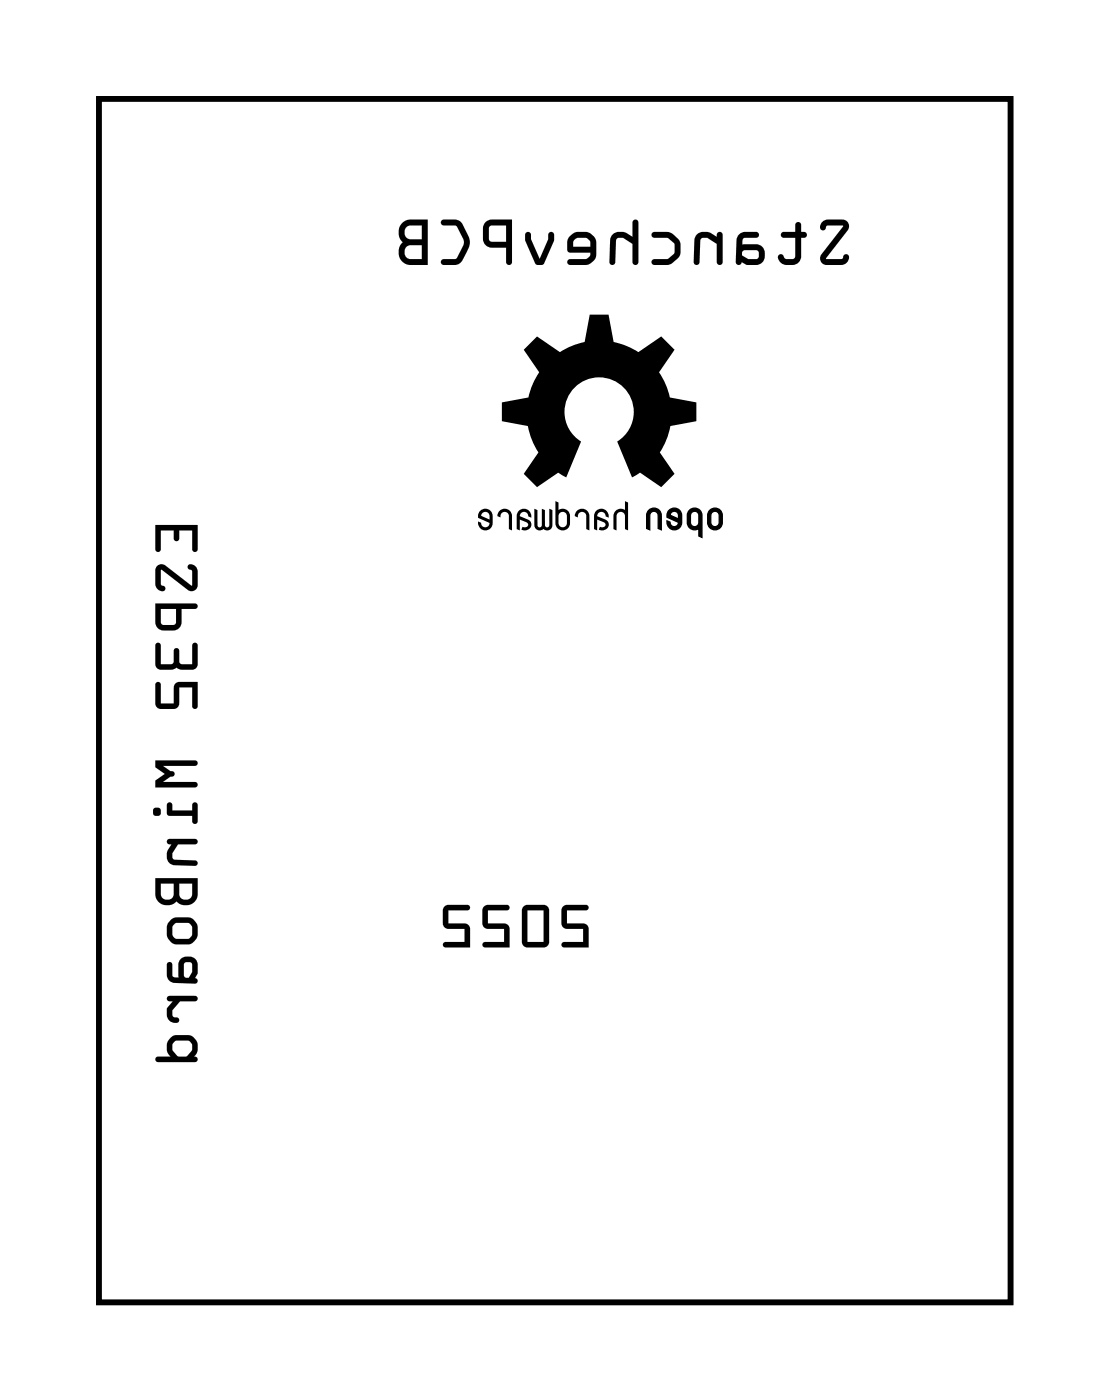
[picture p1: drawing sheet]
<svg xmlns="http://www.w3.org/2000/svg" width="41mm" height="52mm" viewBox="0 0 41 52" stroke-linecap="round" stroke-linejoin="round" font-family="sans-serif">
<path d="M3.6 3.6h33.6v44.3h-33.6z" fill="none" stroke="#000" stroke-width=".2"/>
<g fill="#000">
<path d="M18.4 18.8l.3-.1 .1 .2v.6h-.1v-.5a.16 .16 0 0 0-.2-.2 .16 .16 0 0 0-.1 .2h-.1zM19.1 18.8l.3-.1 .1 .3h-.1a.15 .15 0 0 0-.1-.2 .15 .15 0 0 0-.2 .2l.4 .2a.23 .23 0 0 1 0 .3 .23 .23 0 0 1-.3 0v-.1l.2-.1-.3-.2v.4h-.1zM19.3 12.9l.4-.5 .9 .6 .9-.4 .2-1h.7l.2 1 .9 .4 .8-.6 .5 .5-.6 .8 .4 .9 1 .2v.7l-1 .2-.3 .9 .5 .8-.5 .5-.8-.5-.3 .2-.5-1.4a1.27 1.27 0 0 0 .3-1.9 1.27 1.27 0 0 0-1.9 0 1.27 1.27 0 0 0 .3 1.9l-.6 1.4-.3-.2-.8 .5-.4-.5 .5-.8-.4-.9-.9-.2v-.7l.9-.2 .4-.9zM19.6 18.7l.2 .1v.5v.1l.1-.1v-.6l.1 .1v.5l.1 .1 .1-.1v-.6l.1 .1v.7h-.6zM21.2 18.8l.3-.1 .2 .2v.6h-.1v-.5a.16 .16 0 0 0-.2-.2 .16 .16 0 0 0-.2 .2h-.1zM21.9 18.8l.3-.1 .2 .3h-.1a.15 .15 0 0 0-.2-.2 .15 .15 0 0 0-.1 .2l.3 .2a.23 .23 0 0 1 0 .3 .23 .23 0 0 1-.3 0l.1-.1 .2-.1-.3-.2v.4h-.2zM23 18.4l.1 .1v1h-.1v-.5a.15 .15 0 0 0-.2-.2 .15 .15 0 0 0-.1 .2v.5h-.1v-.6l.1-.2 .3 .1zM23.9 18.8l.2-.1 .2 .2v.6l-.1-.1v-.4a.15 .15 0 0 0-.2-.2 .15 .15 0 0 0-.1 .2v.5l-.1-.1z"/>
<path d="M3.6 3.6h33.6v44.3h-33.6zM3.6 3.6v44.3h33.6v-44.3z"/>
<path d="M5.7 19.3v.9a.1 .1 0 0 0 .1 .1 .1 .1 0 0 0 .1-.1v-.7h.5v.3a.1 .1 0 0 0 .1 .1 .1 .1 0 0 0 .1-.1v-.3h.5v.7a.1 .1 0 0 0 .1 .1 .1 .1 0 0 0 .1-.1v-.9zM5.8 20.8l-.1 .8 .3 .2a.14 .14 0 0 0 .1-.2 .14 .14 0 0 0-.2-.1v-.5l1 .7h.3v-.8l-.2-.1a.14 .14 0 0 0-.1 .1 .14 .14 0 0 0 .2 .1l-.1 .6-.9-.8zM5.7 22.2v.8l.3 .2 .6-.1 .1-.2v-.5h.5a.1 .1 0 0 0 .1-.1 .1 .1 0 0 0-.1-.1zM5.9 22.4h.6l-.1 .6h-.5zM5.7 23.7v.7l.2 .2h.6h.6l.2-.2v-.7a.1 .1 0 0 0-.1-.1 .1 .1 0 0 0-.1 .1v.7h-.5v-.5a.1 .1 0 0 0-.1-.1 .1 .1 0 0 0-.1 .1v.5h-.5v-.7zM5.7 25.1v.8l.1 .2 .7-.1 .1-.7h.5v.7a.1 .1 0 0 0 .1 .1 .1 .1 0 0 0 .1-.1v-.9h-.9v.8h-.5v-.8zM5.7 28v.2l.4 .3-.4 .2v.3h1.5a.1 .1 0 0 0 .1-.1 .1 .1 0 0 0-.1-.1h-1.2l.3-.2a.11 .11 0 0 0 .1-.1 .11 .11 0 0 0-.1-.1l-.3-.2h1.2a.1 .1 0 0 0 .1-.1 .1 .1 0 0 0-.1-.1zM6.2 29.5v.5h.9v.2a.1 .1 0 0 0 .1 .1 .1 .1 0 0 0 .1-.1v-.6a.1 .1 0 0 0-.1-.1 .1 .1 0 0 0-.1 .1v.2h-.8v-.2zM5.6 29.9a.16 .16 0 0 0 .3 0 .16 .16 0 0 0-.3 0zM6.2 30.9v.1l.1 .1a.43 .43 0 0 0-.2 .4 .43 .43 0 0 0 .3 .3l.8 .1a.1 .1 0 0 0 .1-.1 .1 .1 0 0 0-.1-.1l-.8-.1-.1-.1 .2-.4h.7a.1 .1 0 0 0 .1-.1 .1 .1 0 0 0-.1-.1zM5.7 32.3v.6a.44 .44 0 0 0 .3 .4 .44 .44 0 0 0 .5-.1l.4 .1a.41 .41 0 0 0 .4-.4v-.6zM6.6 32.5h.5v.4a.24 .24 0 0 1-.3 .2 .24 .24 0 0 1-.2-.2zM5.9 32.5h.5v.4a.24 .24 0 0 1-.2 .2 .24 .24 0 0 1-.3-.2zM6.1 34.3a.6 .6 0 0 0 1.2 0 .6 .6 0 0 0-1.2 0zM6.4 34h.6l.1 .1-.1 .3-.1 .1h-.5l-.1-.1zM6.2 35.4l-.1 .5 .1 .2 .2 .1h.8a.1 .1 0 0 0 .1-.1 .1 .1 0 0 0-.1-.1l.1-.2v-.3a.36 .36 0 0 0-.4-.3 .36 .36 0 0 0-.3 .3v.4a.11 .11 0 0 1-.2 .1 .11 .11 0 0 1-.1-.1v-.4zM6.8 35.4l.3 .1v.3l-.2 .2-.1-.1zM6.2 36.7v.1h.2l-.2 .3a.37 .37 0 0 0 0 .4 .37 .37 0 0 0 .3 .1 .14 .14 0 0 0 0-.2 .14 .14 0 0 0-.1 0l-.1-.2 .3-.4h.6a.1 .1 0 0 0 .1-.1 .1 .1 0 0 0-.1-.1zM6.3 38.2l-.2 .3 .1 .2 .1 .2h-.5a.1 .1 0 0 0-.1 .1 .1 .1 0 0 0 .1 .1h1.4a.1 .1 0 0 0 .1-.1 .11 .11 0 0 0-.2-.1l.2-.3v-.2l-.2-.2-.2-.1h-.5zM6.4 38.3h.6l.1 .1v.2l-.2 .3h-.4l-.2-.3z"/>
<path d="M5.7 19.3v.9a.1 .1 0 0 0 .1 .1 .1 .1 0 0 0 .1-.1v-.7h.5v.3a.1 .1 0 0 0 .1 .1 .1 .1 0 0 0 .1-.1v-.3h.5v.7a.1 .1 0 0 0 .1 .1 .1 .1 0 0 0 .1-.1v-.9zM5.7 19.3h1.6v.9a.1 .1 0 0 1-.1 .1 .1 .1 0 0 1-.1-.1v-.7h-.5v.3a.1 .1 0 0 1-.1 .1 .1 .1 0 0 1-.1-.1v-.3h-.5v.7a.1 .1 0 0 1-.1 .1 .1 .1 0 0 1-.1-.1zM5.8 20.8l-.1 .8 .3 .2a.14 .14 0 0 0 .1-.2 .14 .14 0 0 0-.2-.1v-.5l1 .7h.3v-.8l-.2-.1a.14 .14 0 0 0-.1 .1 .14 .14 0 0 0 .2 .1l-.1 .6-.9-.8zM5.8 20.8h.3l.9 .8v-.6a.11 .11 0 0 1-.1-.1 .11 .11 0 0 1 .1-.1l.2 .1v.8h-.3l-1-.7 .1 .5a.11 .11 0 0 1 .1 .1 .11 .11 0 0 1-.1 .2l-.3-.2zM5.7 22.2v.8l.3 .2 .6-.1 .1-.2v-.5h.5a.1 .1 0 0 0 .1-.1 .1 .1 0 0 0-.1-.1zM5.7 22.2h1.5a.1 .1 0 0 1 .1 .1 .1 .1 0 0 1-.1 .1h-.5v.5l-.1 .2-.6 .1-.3-.2zM5.9 22.4h.6l-.1 .6h-.5zM5.9 22.4v.6h.5l.1-.6zM5.7 23.7v.7l.2 .2h.6h.6l.2-.2v-.7a.1 .1 0 0 0-.1-.1 .1 .1 0 0 0-.1 .1v.7h-.5v-.5a.1 .1 0 0 0-.1-.1 .1 .1 0 0 0-.1 .1v.5h-.5v-.7zM5.7 23.7h.2v.7h.5v-.5a.1 .1 0 0 1 .1-.1 .1 .1 0 0 1 .1 .1v.5h.5v-.7a.1 .1 0 0 1 .1-.1 .1 .1 0 0 1 .1 .1v.7l-.2 .2h-.4h-.2h-.6l-.2-.2zM5.7 25.1v.8l.1 .2 .7-.1 .1-.7h.5v.7a.1 .1 0 0 0 .1 .1 .1 .1 0 0 0 .1-.1v-.9h-.9v.8h-.5v-.7zM5.7 25.1h.2v.8h.5v-.8h.9v.9a.1 .1 0 0 1-.1 .1 .1 .1 0 0 1-.1-.1v-.7h-.5l-.1 .7-.7 .1-.1-.2zM5.7 28v.2l.4 .3-.4 .2v.3h1.5a.1 .1 0 0 0 .1-.1 .1 .1 0 0 0-.1-.1h-1.2l.3-.2a.11 .11 0 0 0 .1-.1 .11 .11 0 0 0-.1-.1l-.3-.2h1.2a.1 .1 0 0 0 .1-.1 .1 .1 0 0 0-.1-.1zM5.7 28h1.5a.1 .1 0 0 1 .1 .1 .1 .1 0 0 1-.1 .1h-1.2l.3 .2a.11 .11 0 0 1 .1 .1 .11 .11 0 0 1-.1 .1l-.3 .2h1.2a.1 .1 0 0 1 .1 .1 .1 .1 0 0 1-.1 .1h-1.5v-.3l.4-.2-.4-.3zM6.2 29.5v.5h.9v.2a.1 .1 0 0 0 .1 .1 .1 .1 0 0 0 .1-.1v-.6a.1 .1 0 0 0-.1-.1 .1 .1 0 0 0-.1 .1v.2h-.8v-.2zM6.2 29.5l.1 .1v.2h.8v-.2a.1 .1 0 0 1 .1-.1 .1 .1 0 0 1 .1 .1v.6a.1 .1 0 0 1-.1 .1 .1 .1 0 0 1-.1-.1v-.2h-.9zM5.6 29.9a.16 .16 0 0 0 .3 0 .16 .16 0 0 0-.3 0zM5.6 29.9a.16 .16 0 0 1 .3 0 .16 .16 0 0 1-.3 0zM6.2 30.9v.1l.1 .1-.1 .2a.39 .39 0 0 0 .2 .5l.8 .1a.1 .1 0 0 0 .1-.1 .1 .1 0 0 0-.1-.1l-.8-.1-.1-.1 .2-.4h.7a.1 .1 0 0 0 .1-.1 .1 .1 0 0 0-.1-.1zM6.2 30.9h1a.1 .1 0 0 1 .1 .1 .1 .1 0 0 1-.1 .1h-.7l-.2 .3 .1 .2 .8 .1a.1 .1 0 0 1 .1 .1 .1 .1 0 0 1-.1 .1l-.8-.1a.43 .43 0 0 1-.3-.3 .43 .43 0 0 1 .2-.4l-.1-.1zM5.7 32.3v.6a.45 .45 0 0 0 .3 .4 .45 .45 0 0 0 .5-.1 .45 .45 0 0 0 .5 .1 .45 .45 0 0 0 .3-.4v-.6zM5.7 32.3h1.6v.6a.44 .44 0 0 1-.3 .4 .44 .44 0 0 1-.5-.1l-.4 .1a.41 .41 0 0 1-.4-.4zM6.6 32.5h.5v.4a.24 .24 0 0 1-.3 .2 .24 .24 0 0 1-.2-.2zM6.6 32.5v.4a.24 .24 0 0 0 .2 .2 .24 .24 0 0 0 .3-.2v-.4zM5.9 32.5h.5v.4a.24 .24 0 0 1-.2 .2 .24 .24 0 0 1-.3-.2zM5.9 32.5v.4a.24 .24 0 0 0 .3 .2 .24 .24 0 0 0 .2-.2v-.4zM6.3 33.8l-.2 .3v.3l.2 .2 .2 .1h.4l.3-.1 .1-.5-.2-.2-.2-.1h-.5zM6.1 34.3a.6 .6 0 0 1 1.2 0 .6 .6 0 0 1-1.2 0zM6.4 34h.6l.1 .1-.1 .3-.1 .1h-.5l-.1-.1zM6.4 34l-.1 .4 .1 .1h.5l.1-.1 .1-.3-.1-.1zM6.2 35.4l-.1 .5 .1 .2 .2 .1h.8a.1 .1 0 0 0 .1-.1 .1 .1 0 0 0-.1-.1l.1-.2v-.3a.36 .36 0 0 0-.4-.3 .36 .36 0 0 0-.3 .3v.5h-.2l-.1-.1v-.4zM6.2 35.4l.1 .1 .1 .5h.2v-.5a.36 .36 0 0 1 .3-.3 .36 .36 0 0 1 .4 .3v.3l-.1 .2a.1 .1 0 0 1 .1 .1 .1 .1 0 0 1-.1 .1h-.8l-.2-.1-.1-.2zM6.8 35.4l.3 .1v.3l-.2 .2-.1-.1zM6.8 35.4v.5l.1 .1 .2-.2v-.3zM6.2 36.7v.1h.2l-.2 .3a.41 .41 0 0 0 .3 .5 .11 .11 0 0 0 .1-.1 .11 .11 0 0 0-.2-.1h-.1v-.2l.3-.4h.6a.1 .1 0 0 0 .1-.1 .1 .1 0 0 0-.1-.1zM6.2 36.7l1-.1a.1 .1 0 0 1 .1 .1 .1 .1 0 0 1-.1 .1h-.6l-.3 .4 .1 .2a.12 .12 0 0 1 .2 .1 .12 .12 0 0 1-.1 .1 .36 .36 0 0 1-.3-.1 .36 .36 0 0 1-.1-.4l.3-.3h-.2zM6.3 38.2l-.2 .3 .1 .2 .1 .2h-.5a.1 .1 0 0 0-.1 .1 .1 .1 0 0 0 .1 .1h1.4a.1 .1 0 0 0 .1-.1 .11 .11 0 0 0-.2-.1l.2-.3v-.2l-.2-.2-.2-.1h-.5zM6.3 38.2l.1-.1h.5l.2 .1 .2 .2v.2l-.2 .3a.11 .11 0 0 1 .2 .1 .1 .1 0 0 1-.1 .1h-1.4a.1 .1 0 0 1-.1-.1 .1 .1 0 0 1 .1-.1h.5l-.1-.2-.1-.2zM6.4 38.3h.6l.1 .1v.2l-.2 .3h-.4l-.2-.3zM6.4 38.3l-.1 .3 .2 .3h.4l.2-.3v-.2l-.1-.1z"/>
<path d="M17.7 18.8l-.1 .3 .4 .1a.16 .16 0 0 1-.2 .2 .16 .16 0 0 1-.1-.2h-.1a.27 .27 0 0 0 .2 .3 .27 .27 0 0 0 .3-.3l-.1-.4-.2-.1zM17.7 18.9a.15 .15 0 0 1 .2-.1 .15 .15 0 0 1 .1 .2v.1l-.3-.1z"/>
<path d="M20.4 18.4v.8a.27 .27 0 0 0 .3 .3 .27 .27 0 0 0 .3-.3l-.1-.3-.1-.2-.3 .1v-.3zM20.6 18.9h.2v.3a.15 .15 0 0 1-.1 .2 .15 .15 0 0 1-.2-.2z"/>
<path d="M24.6 18.8l.2-.1 .2 .1 .1 .4a.27 .27 0 0 1-.3 .3 .27 .27 0 0 1-.3-.3h.1a.16 .16 0 0 0 .2 .2 .16 .16 0 0 0 .1-.2l-.4-.2zM24.7 18.9l-.1 .1 .3 .1v-.1a.15 .15 0 0 0 0-.2 .15 .15 0 0 0-.2 .1z"/>
<path d="M25.3 18.8l.3-.1 .2 .2v.9l-.1-.1v-.3l-.3 .1-.1-.2zM25.4 18.9v.3a.15 .15 0 0 0 .1 .2 .15 .15 0 0 0 .2-.2v-.3z"/>
<path d="M26.1 18.8l.2-.1 .2 .1 .1 .4a.27 .27 0 0 1-.3 .3 .27 .27 0 0 1-.3-.3zM26.2 18.9l-.1 .3a.15 .15 0 0 0 .2 .2 .15 .15 0 0 0 .1-.2v-.3z"/>
<path d="M30.2 8.2v.2a.15 .15 0 0 0 .1 0 .15 .15 0 0 0 .1-.1h.6l-.8 1.1v.1v.2h.2h.6l.2-.2a.15 .15 0 0 0-.2-.1 .15 .15 0 0 0-.1 .1h-.5l.8-1v-.3l-.2-.1h-.6zM30.2 8.2l.2-.1h.6l.2 .1v.3l-.8 1h.6a.11 .11 0 0 1 .1-.1 .11 .11 0 0 1 .1 .1l-.2 .2h-.6h-.2v-.2v-.1l.8-1.1h-.6a.11 .11 0 0 1-.1 .2 .11 .11 0 0 1-.2-.1zM28.7 8.6l.1 .1h.4v.8h-.1h-.3a.11 .11 0 0 0-.1-.1 .11 .11 0 0 0-.1 .1 .45 .45 0 0 0 .4 .3 .45 .45 0 0 0 .5-.4v-.7h.1a.11 .11 0 0 0 .1-.1 .11 .11 0 0 0-.1-.1h-.1v-.2a.11 .11 0 0 0-.2-.1 .11 .11 0 0 0-.1 .1v.2zM28.7 8.6l.5-.1v-.2a.11 .11 0 0 1 .1-.1 .11 .11 0 0 1 .2 .1v.2h.1a.11 .11 0 0 1 .1 .1 .11 .11 0 0 1-.1 .1h-.1v.7a.43 .43 0 0 1-.5 .4 .43 .43 0 0 1-.4-.4 .19 .19 0 0 1 .3 .1h.3v-.8h-.4zM27.2 8.6l-.1 .2v.8a.11 .11 0 0 0 .1 .1 .11 .11 0 0 0 .1-.1l.2 .1h.3a.39 .39 0 0 0 .3-.3 .39 .39 0 0 0-.3-.4h-.5l.1-.2 .4-.1a.11 .11 0 0 0 .1-.1 .11 .11 0 0 0-.1-.1zM27.2 8.6l.6-.1a.11 .11 0 0 1 .1 .1 .11 .11 0 0 1-.1 .1l-.4 .1-.1 .2h.5a.39 .39 0 0 1 .3 .4 .39 .39 0 0 1-.3 .3h-.3l-.2-.1a.11 .11 0 0 1-.1 .2 .11 .11 0 0 1-.1-.2v-.8zM27.3 9.2h.5l.1 .3h-.4l-.2-.1zM27.3 9.2v.2l.2 .1h.4l-.1-.3zM25.6 8.6l-.1 .2v.8a.11 .11 0 0 0 .1 .1 .11 .11 0 0 0 .1-.1v-.8l.2-.1h.1l.4 .3v.6a.11 .11 0 0 0 .1 .1 .11 .11 0 0 0 .1-.1v-1a.11 .11 0 0 0-.1-.1 .11 .11 0 0 0-.1 .1v.1l-.4-.2zM25.6 8.6l.4-.1 .4 .2v-.1a.11 .11 0 0 1 .1-.1 .11 .11 0 0 1 .1 .1v1a.11 .11 0 0 1-.1 .1 .11 .11 0 0 1-.1-.1v-.6l-.4-.3-.2 .1-.1 .8a.11 .11 0 0 1-.1 .1 .11 .11 0 0 1-.1-.1v-.8zM24 8.6v.1l.6 .1 .2 .2v.3l-.2 .2h-.5a.11 .11 0 0 0-.1 .1 .11 .11 0 0 0 .1 .1h.6l.3-.3v-.4l-.1-.2-.3-.2zM24 8.6l.5-.1 .2 .1a.6 .6 0 0 1 0 1.1h-.6a.11 .11 0 0 1-.1-.1 .11 .11 0 0 1 .1-.1h.5l.2-.2v-.3l-.2-.2-.6-.1zM22.5 8.6l-.1 .2v.8a.11 .11 0 0 0 .1 .1 .11 .11 0 0 0 .1-.1v-.8l.2-.1h.1l.4 .3v.6a.11 .11 0 0 0 .1 .1 .11 .11 0 0 0 .1-.1v-1.4a.11 .11 0 0 0-.1-.1 .11 .11 0 0 0-.1 .1v.5l-.4-.2zM22.5 8.6l.4-.1 .4 .2v-.5a.11 .11 0 0 1 .1-.1 .11 .11 0 0 1 .1 .1v1.4a.11 .11 0 0 1-.1 .1 .11 .11 0 0 1-.1-.1v-.6l-.4-.3-.2 .1-.1 .8a.11 .11 0 0 1-.1 .1 .11 .11 0 0 1-.1-.1v-.8zM21 8.7l-.1 .2v.4h.8v.1l-.1 .1h-.6a.11 .11 0 0 0-.1 .1 .11 .11 0 0 0 .1 .1h.6l.2-.1 .1-.1v-.6a.44 .44 0 0 0-.4-.4h-.3zM21 8.7l.2-.2 .5 .1 .2 .2v.6v.1l-.3 .2h-.6a.11 .11 0 0 1-.1-.1 .11 .11 0 0 1 .1-.1h.6l.1-.2h-.8v-.4zM21.1 8.8h.5l.1 .1v.2h-.6zM21.1 8.8v.3h.6v-.2l-.1-.1zM19.3 8.6v.2l.5 .9h.2l.4-.8v-.3a.11 .11 0 0 0-.1-.1 .11 .11 0 0 0-.1 .1l-.4 .9-.3-.9zM19.3 8.6h.2v.2l.3 .7 .4-.9a.11 .11 0 0 1 .1-.1 .11 .11 0 0 1 .1 .1v.3l-.4 .8h-.2l-.5-.9zM17.9 8.2l-.1 .6a.33 .33 0 0 0 .3 .3h.5v.5a.11 .11 0 0 0 .1 .1 .11 .11 0 0 0 .1-.1v-1.5h-.7zM17.9 8.2l.2-.1h.7v1.5a.11 .11 0 0 1-.1 .1 .11 .11 0 0 1-.1-.1v-.5h-.5a.33 .33 0 0 1-.3-.3zM18 8.3h.6v.6h-.6zM18 8.3v.6h.6v-.6zM16.2 8.1l.1 .2h.5l.3 .6-.3 .6h-.5a.11 .11 0 0 0-.1 .1 .11 .11 0 0 0 .1 .1h.4a.98 .98 0 0 0 .5-1l-.3-.6zM16.2 8.1h.7l.4 .8-.3 .7-.2 .1h-.5a.11 .11 0 0 1-.1-.1 .11 .11 0 0 1 .1-.1h.5l.3-.6-.3-.6h-.5zM14.8 8.2l-.1 .4 .1 .3a.48 .48 0 0 0-.1 .5 .48 .48 0 0 0 .4 .3h.6v-1.6h-.6zM14.8 8.2l.3-.1h.6v1.6h-.6a.48 .48 0 0 1-.4-.3 .48 .48 0 0 1 .1-.5l-.1-.3zM14.9 9.1l.6-.1v.5h-.6v-.3zM14.9 9.1v.2v.2h.6v-.5zM14.9 8.4l.6-.1v.5l-.6-.1v-.1zM14.9 8.4v.1v.2l.6 .1v-.5z"/>
<path d="M30.2 8.2l-.1 .2a.15 .15 0 0 0 .2 0 .15 .15 0 0 0 .1-.1h.6l-.8 1.1v.1v.2h.2h.6l.2-.2a.15 .15 0 0 0-.2-.1 .15 .15 0 0 0-.1 .1h-.5l.8-1v-.3l-.2-.1h-.6zM28.7 8.6l.1 .1h.4v.8h-.1h-.3a.12 .12 0 0 0-.1-.1 .12 .12 0 0 0-.1 .1 .45 .45 0 0 0 .4 .3 .45 .45 0 0 0 .5-.4v-.7h.1a.11 .11 0 0 0 .1-.1 .11 .11 0 0 0-.1-.1h-.1v-.2a.11 .11 0 0 0-.2-.1 .11 .11 0 0 0-.1 .1v.2zM27.2 8.6l-.1 .2v.8a.11 .11 0 0 0 .1 .1 .11 .11 0 0 0 .1-.1l.2 .1h.3a.39 .39 0 0 0 .3-.3 .39 .39 0 0 0-.3-.4h-.5l.1-.2 .4-.1a.11 .11 0 0 0 .1-.1 .11 .11 0 0 0-.1-.1zM27.3 9.2h.5l.1 .3h-.4l-.2-.1zM25.6 8.6l-.1 .2v.8a.11 .11 0 0 0 .1 .1 .11 .11 0 0 0 .1-.1v-.8l.2-.1h.1l.4 .3v.6a.11 .11 0 0 0 .1 .1 .11 .11 0 0 0 .1-.1v-1a.11 .11 0 0 0-.1-.1 .11 .11 0 0 0-.1 .1v.1l-.4-.2zM24 8.6v.1l.6 .1 .2 .2v.3l-.2 .2h-.5a.11 .11 0 0 0-.1 .1 .11 .11 0 0 0 .1 .1h.4a.62 .62 0 0 0 .5-.6 .62 .62 0 0 0-.5-.6zM22.5 8.6l-.1 .2v.8a.11 .11 0 0 0 .1 .1 .11 .11 0 0 0 .1-.1v-.8l.2-.1h.1l.4 .3v.6a.11 .11 0 0 0 .1 .1 .11 .11 0 0 0 .1-.1v-1.4a.11 .11 0 0 0-.1-.1 .11 .11 0 0 0-.1 .1v.5l-.4-.2zM21 8.7l-.1 .2v.4h.8v.1l-.1 .1h-.6a.11 .11 0 0 0-.1 .1 .11 .11 0 0 0 .1 .1h.6l.2-.1 .1-.1v-.6a.44 .44 0 0 0-.4-.4h-.3zM21.1 8.8h.5l.1 .1v.2h-.6zM19.3 8.6v.2l.5 .9h.2l.4-.8v-.3a.11 .11 0 0 0-.1-.1 .11 .11 0 0 0-.1 .1l-.4 .9-.3-.9zM17.9 8.2l-.1 .6a.33 .33 0 0 0 .3 .3h.5v.5a.11 .11 0 0 0 .1 .1 .11 .11 0 0 0 .1-.1v-1.5h-.7zM18 8.3h.6v.6h-.6zM16.2 8.1l.1 .2h.5l.3 .6-.3 .6h-.5a.11 .11 0 0 0-.1 .1 .11 .11 0 0 0 .1 .1h.4a.98 .98 0 0 0 .5-1l-.3-.6zM14.8 8.2l-.1 .4 .1 .3-.1 .3a.45 .45 0 0 0 .4 .5h.6v-1.6h-.6zM14.9 9.1l.6-.1v.5h-.6v-.2zM14.9 8.4l.6-.1v.5l-.6-.1v-.1z"/>
<path d="M20.7 33.4l-.1 .1 .1 .6 .7 .1v.5h-.7a.1 .1 0 0 0-.1 .1 .1 .1 0 0 0 .1 .1h.9v-.9h-.8v-.5h.7a.1 .1 0 0 0 .1-.1 .1 .1 0 0 0-.1-.1zM20.7 33.3h.8a.1 .1 0 0 1 .1 .1 .1 .1 0 0 1-.1 .1h-.7v.5h.8v.9h-.9a.1 .1 0 0 1-.1-.1 .1 .1 0 0 1 .1-.1h.7v-.5l-.7-.1-.1-.6zM19.3 33.4l-.1 1.3 .2 .2 .7-.1 .1-.1v-1.3l-.2-.1zM19.2 33.3h.8l.2 .1v1.3l-.1 .1-.7 .1-.2-.2zM19.4 33.5h.6v1.2h-.6zM19.4 33.5v1.2h.6v-1.2zM17.8 33.4l-.1 .1 .1 .6 .7 .1v.5h-.7a.1 .1 0 0 0-.1 .1 .1 .1 0 0 0 .1 .1h.9v-.9h-.8v-.5h.7a.1 .1 0 0 0 .1-.1 .1 .1 0 0 0-.1-.1zM17.8 33.3h.8a.1 .1 0 0 1 .1 .1 .1 .1 0 0 1-.1 .1h-.7v.5h.8v.9h-.9a.1 .1 0 0 1-.1-.1 .1 .1 0 0 1 .1-.1h.7v-.5l-.7-.1-.1-.6zM16.3 33.4v.1v.6l.8 .1v.5h-.7a.1 .1 0 0 0-.1 .1 .1 .1 0 0 0 .1 .1h.9l-.1-.9h-.7v-.5h.7a.1 .1 0 0 0 .1-.1 .1 .1 0 0 0-.1-.1zM16.3 33.3h.9a.1 .1 0 0 1 .1 .1 .1 .1 0 0 1-.1 .1h-.7v.5h.7l.1 .9h-.9a.1 .1 0 0 1-.1-.1 .1 .1 0 0 1 .1-.1h.7v-.5l-.8-.1v-.6z"/>
<path d="M20.7 33.3l-.1 .2 .1 .6 .7 .1v.5h-.7a.1 .1 0 0 0-.1 .1 .1 .1 0 0 0 .1 .1h.9v-.9h-.8v-.5h.7a.1 .1 0 0 0 .1-.1 .1 .1 0 0 0-.1-.1zM19.3 33.3l-.1 1.4 .2 .2 .7-.1 .1-.1v-1.3l-.2-.1zM19.4 33.5h.6v1.2h-.6zM17.8 33.3l-.1 .2 .1 .6 .7 .1v.5h-.7a.1 .1 0 0 0-.1 .1 .1 .1 0 0 0 .1 .1h.9v-.9h-.8v-.5h.7a.1 .1 0 0 0 .1-.1 .1 .1 0 0 0-.1-.1zM16.3 33.3v.2v.6l.8 .1v.5h-.7a.1 .1 0 0 0-.1 .1 .1 .1 0 0 0 .1 .1h.9l-.1-.9h-.7v-.5h.7a.1 .1 0 0 0 .1-.1 .1 .1 0 0 0-.1-.1z"/>
</g>
<path d="M23.9 18.8l.2-.1 .2 .2v.6l-.1-.1v-.4a.15 .15 0 0 0-.2-.2 .15 .15 0 0 0-.1 .2v.5l-.1-.1zM24.6 18.8l.2-.1 .2 .1 .1 .4a.27 .27 0 0 1-.3 .3 .27 .27 0 0 1-.3-.3h.1a.16 .16 0 0 0 .2 .2 .16 .16 0 0 0 .1-.2l-.4-.2zM24.7 18.9a.15 .15 0 0 1 .2-.1 .15 .15 0 0 1 0 .2v.1l-.3-.1zM25.3 18.8l.3-.1 .2 .2v.9l-.1-.1v-.3l-.3 .1-.1-.2zM25.4 18.9h.3v.3a.15 .15 0 0 1-.2 .2 .15 .15 0 0 1-.1-.2zM26.1 18.8l.2-.1 .2 .1 .1 .4a.27 .27 0 0 1-.3 .3 .27 .27 0 0 1-.3-.3zM26.2 18.9h.2v.3a.15 .15 0 0 1-.1 .2 .15 .15 0 0 1-.2-.2z" fill="none" stroke="#000" stroke-width=".05"/>
<circle cx="25.9" cy="44.3" r=".35" fill="#fff"/>
<circle cx="25.9" cy="44.3" r=".35" fill="none" stroke="#fff" stroke-width=".55"/>
<circle cx="28.4" cy="45.6" r=".35" fill="#fff"/>
<circle cx="28.4" cy="45.6" r=".35" fill="none" stroke="#fff" stroke-width=".55"/>
<circle cx="30.9" cy="40.5" r=".35" fill="#fff"/>
<circle cx="30.9" cy="40.5" r=".35" fill="none" stroke="#fff" stroke-width=".55"/>
<circle cx="27.1" cy="39.2" r=".35" fill="#fff"/>
<circle cx="27.1" cy="39.2" r=".35" fill="none" stroke="#fff" stroke-width=".55"/>
<circle cx="32.2" cy="26.6" r=".35" fill="#fff"/>
<circle cx="32.2" cy="26.6" r=".35" fill="none" stroke="#fff" stroke-width=".55"/>
<circle cx="33.5" cy="18.9" r=".35" fill="#fff"/>
<circle cx="33.5" cy="18.9" r=".35" fill="none" stroke="#fff" stroke-width=".55"/>
<circle cx="19.5" cy="39.3" r=".7" fill="#fff"/>
<circle cx="19.5" cy="39.3" r=".7" fill="none" stroke="#fff" stroke-width=".76" stroke-linecap="butt"/>
<circle cx="19.5" cy="29.1" r=".7" fill="#fff"/>
<circle cx="19.5" cy="29.1" r=".7" fill="none" stroke="#fff" stroke-width=".76" stroke-linecap="butt"/>
<circle cx="14.4" cy="39.3" r=".7" fill="#fff"/>
<circle cx="14.4" cy="39.3" r=".7" fill="none" stroke="#fff" stroke-width=".76" stroke-linecap="butt"/>
<circle cx="14.4" cy="29.1" r=".7" fill="#fff"/>
<circle cx="14.4" cy="29.1" r=".7" fill="none" stroke="#fff" stroke-width=".76" stroke-linecap="butt"/>
<circle cx="22" cy="29.1" r=".7" fill="#fff"/>
<circle cx="22" cy="29.1" r=".7" fill="none" stroke="#fff" stroke-width=".76" stroke-linecap="butt"/>
<circle cx="22" cy="39.3" r=".7" fill="#fff"/>
<circle cx="22" cy="39.3" r=".7" fill="none" stroke="#fff" stroke-width=".76" stroke-linecap="butt"/>
<circle cx="24.6" cy="39.3" r=".7" fill="#fff"/>
<circle cx="24.6" cy="39.3" r=".7" fill="none" stroke="#fff" stroke-width=".76" stroke-linecap="butt"/>
<circle cx="24.6" cy="29.1" r=".7" fill="#fff"/>
<circle cx="24.6" cy="29.1" r=".7" fill="none" stroke="#fff" stroke-width=".76" stroke-linecap="butt"/>
<circle cx="17" cy="39.3" r=".7" fill="#fff"/>
<circle cx="17" cy="39.3" r=".7" fill="none" stroke="#fff" stroke-width=".76" stroke-linecap="butt"/>
<circle cx="17" cy="29.1" r=".7" fill="#fff"/>
<circle cx="17" cy="29.1" r=".7" fill="none" stroke="#fff" stroke-width=".76" stroke-linecap="butt"/>
<path d="M30 35.8h1.9v1.8h-1.9z" fill="#fff"/>
<path d="M30 35.8h1.9v1.8h-1.9z" fill="none" stroke="#fff" stroke-width=".76" stroke-linecap="butt"/>
<circle cx="30.9" cy="36.7" r=".91" fill="#fff"/>
<circle cx="30.9" cy="36.7" r=".91" fill="none" stroke="#fff" stroke-width=".76" stroke-linecap="butt"/>
<circle cx="30.9" cy="29.1" r=".91" fill="#fff"/>
<circle cx="30.9" cy="29.1" r=".91" fill="none" stroke="#fff" stroke-width=".76" stroke-linecap="butt"/>
<path d="M9.9 32.2h1.4v1.4h-1.4z" fill="#fff"/>
<path d="M9.9 32.2h1.4v1.4h-1.4z" fill="none" stroke="#fff" stroke-width=".76" stroke-linecap="butt"/>
<circle cx="10.6" cy="32.9" r=".7" fill="#fff"/>
<circle cx="10.6" cy="32.9" r=".7" fill="none" stroke="#fff" stroke-width=".76" stroke-linecap="butt"/>
<circle cx="10.6" cy="30.4" r=".7" fill="#fff"/>
<circle cx="10.6" cy="30.4" r=".7" fill="none" stroke="#fff" stroke-width=".76" stroke-linecap="butt"/>
<path d="M26.2 35.8h1.8v1.8h-1.8z" fill="#fff"/>
<path d="M26.2 35.8h1.8v1.8h-1.8z" fill="none" stroke="#fff" stroke-width=".76" stroke-linecap="butt"/>
<circle cx="27.1" cy="36.7" r=".91" fill="#fff"/>
<circle cx="27.1" cy="36.7" r=".91" fill="none" stroke="#fff" stroke-width=".76" stroke-linecap="butt"/>
<circle cx="27.1" cy="29.1" r=".91" fill="#fff"/>
<circle cx="27.1" cy="29.1" r=".91" fill="none" stroke="#fff" stroke-width=".76" stroke-linecap="butt"/>
</svg>
